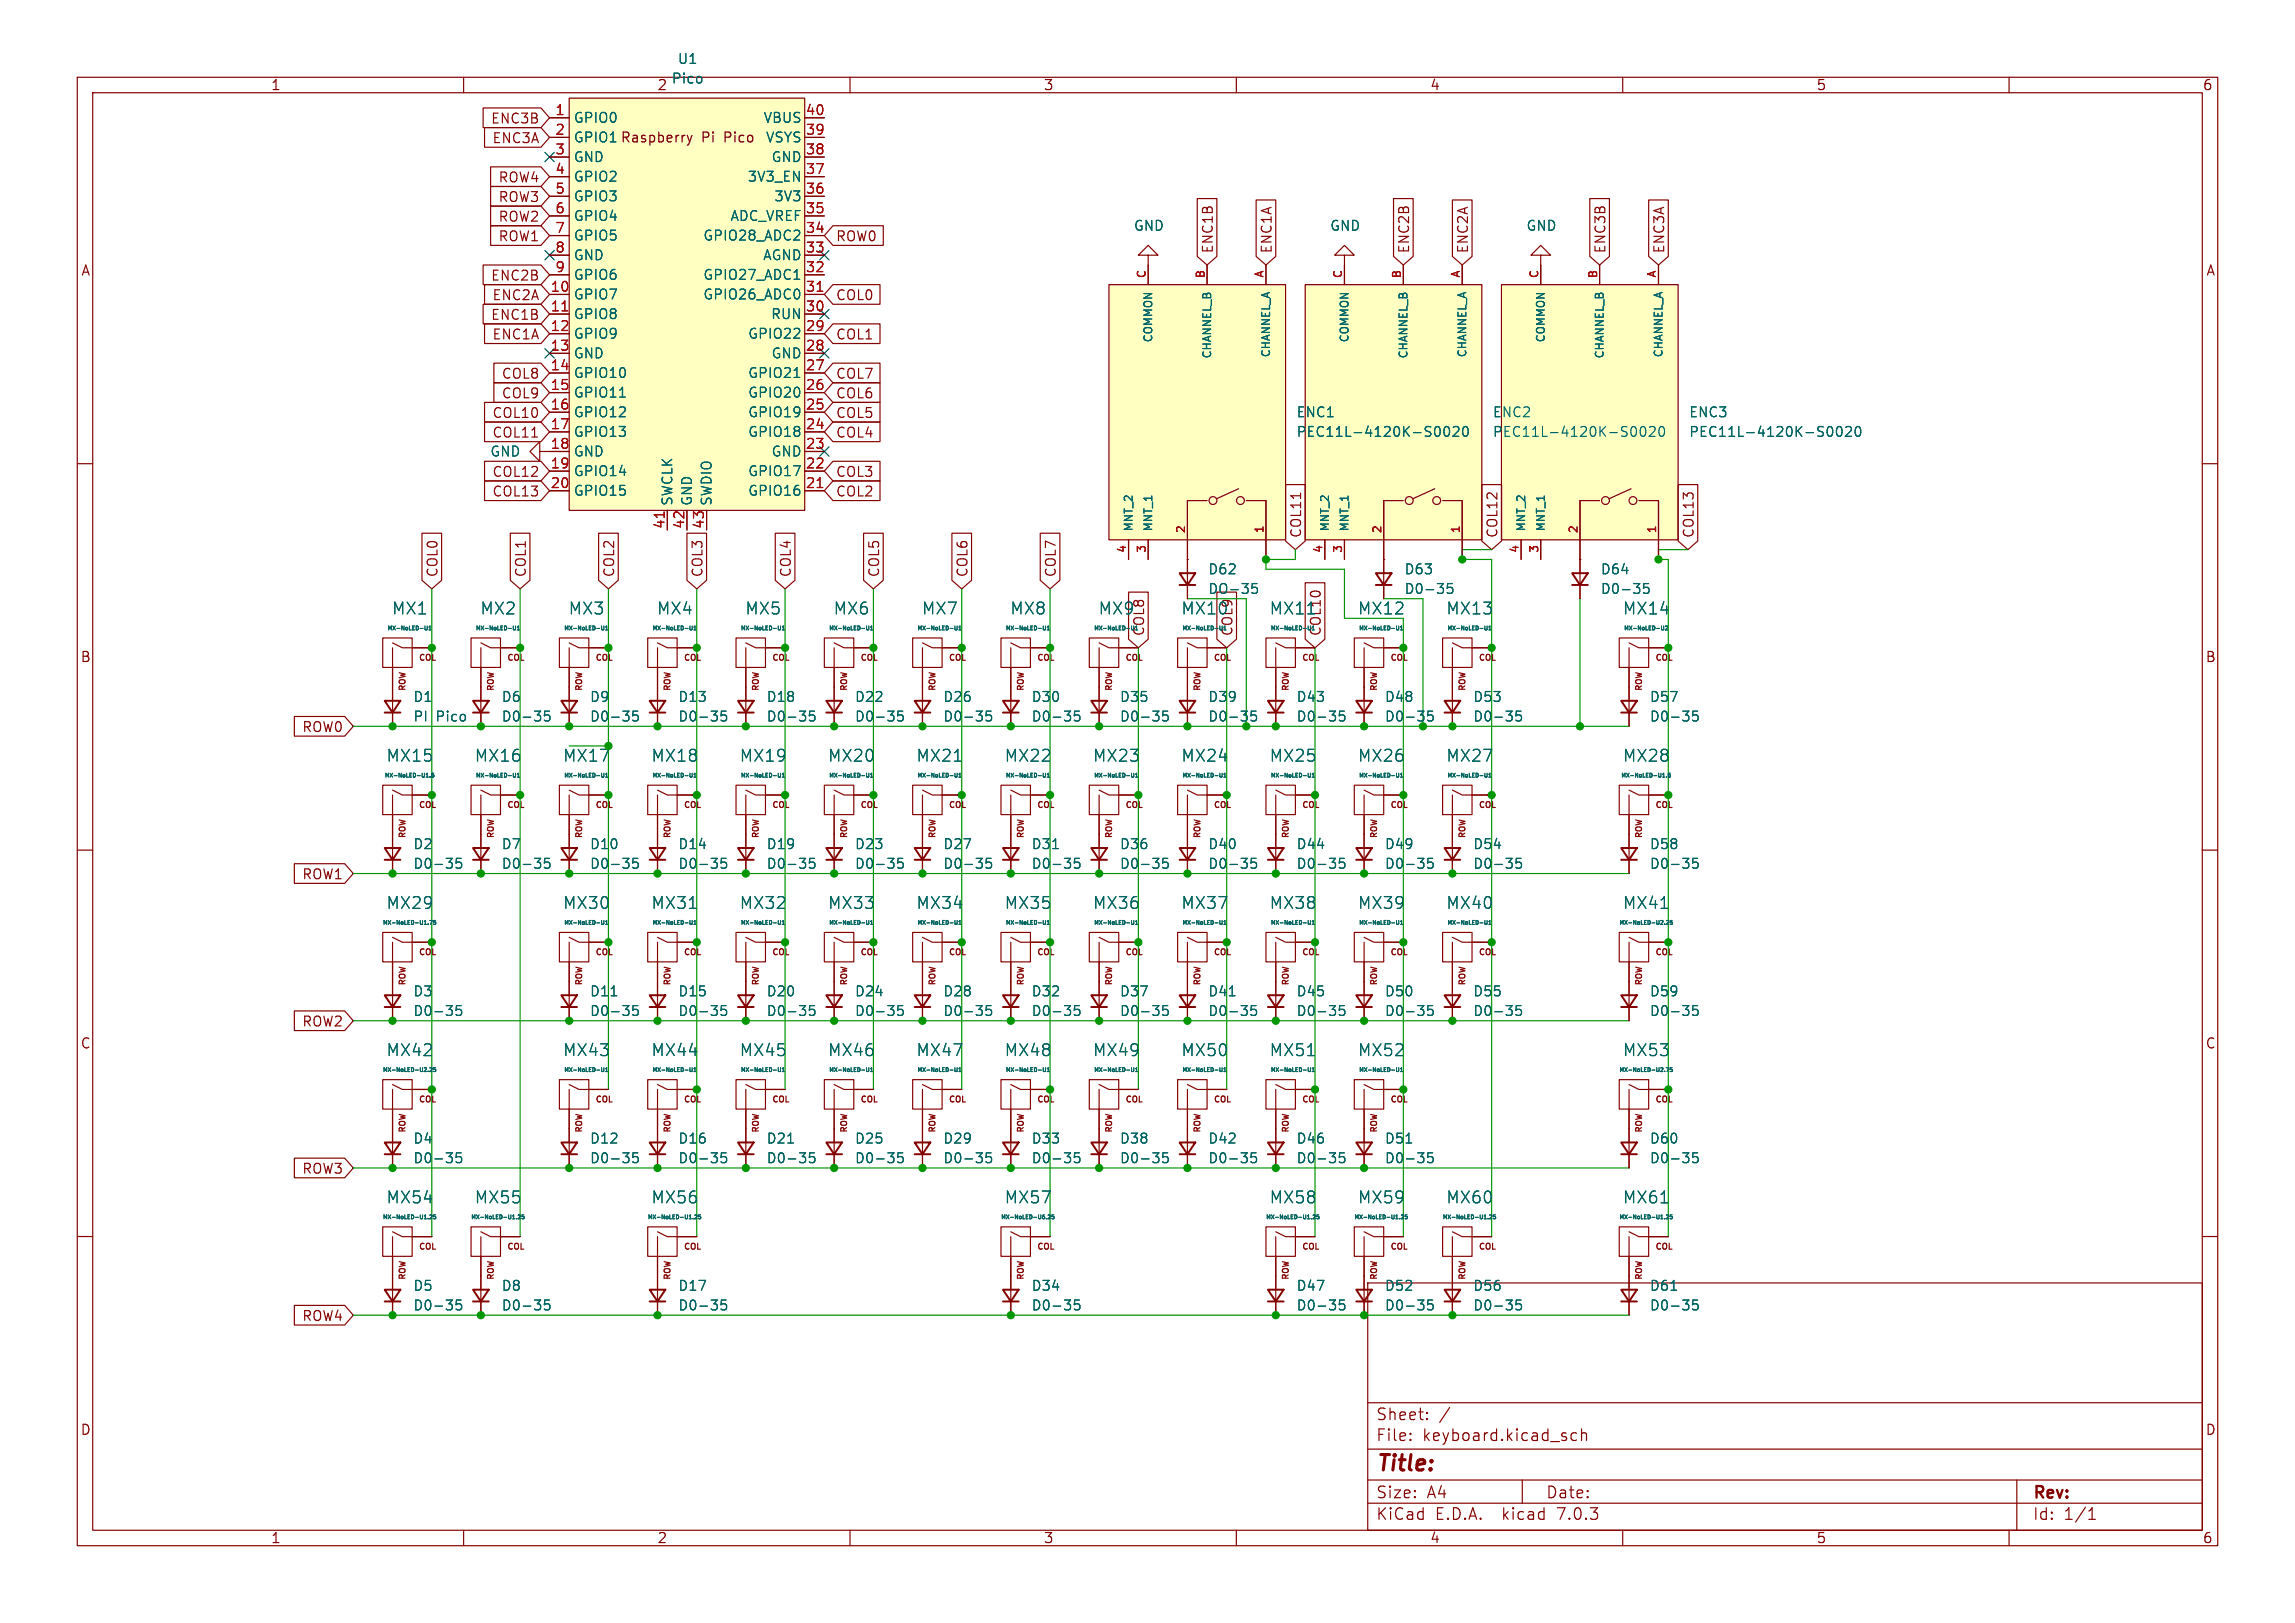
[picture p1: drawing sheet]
<svg xmlns="http://www.w3.org/2000/svg" width="297mm" height="210mm" viewBox="0 0 297 210" stroke-linecap="round" stroke-linejoin="round" font-family="sans-serif">
<defs><g id="words">
<text font-size="2.8" fill="#840000" x="178" y="190.8">Title:</text>
<g font-size="2.1" fill="#006464">
<text x="50.6" y="79.7">MX1</text>
<text x="62" y="79.7">MX2</text>
<text x="73.5" y="79.7">MX3</text>
<text x="84.9" y="79.7">MX4</text>
<text x="96.3" y="79.7">MX5</text>
<text x="107.7" y="79.7">MX6</text>
<text x="119.2" y="79.7">MX7</text>
<text x="130.6" y="79.7">MX8</text>
<text x="142" y="79.7">MX9</text>
<text x="152.7" y="79.7">MX10</text>
<text x="164.2" y="79.7">MX11</text>
<text x="175.6" y="79.7">MX12</text>
<text x="187" y="79.7">MX13</text>
<text x="209.9" y="79.7">MX14</text>
<text x="49.9" y="98.7">MX15</text>
<text x="61.3" y="98.7">MX16</text>
<text x="72.7" y="98.7">MX17</text>
<text x="84.2" y="98.7">MX18</text>
<text x="95.6" y="98.7">MX19</text>
<text x="107" y="98.7">MX20</text>
<text x="118.4" y="98.7">MX21</text>
<text x="129.9" y="98.7">MX22</text>
<text x="141.3" y="98.7">MX23</text>
<text x="152.7" y="98.7">MX24</text>
<text x="164.2" y="98.7">MX25</text>
<text x="175.6" y="98.7">MX26</text>
<text x="187" y="98.7">MX27</text>
<text x="209.9" y="98.7">MX28</text>
<text x="49.9" y="117.8">MX29</text>
<text x="72.7" y="117.8">MX30</text>
<text x="84.2" y="117.8">MX31</text>
<text x="95.6" y="117.8">MX32</text>
<text x="107" y="117.8">MX33</text>
<text x="118.4" y="117.8">MX34</text>
<text x="129.9" y="117.8">MX35</text>
<text x="141.3" y="117.8">MX36</text>
<text x="152.7" y="117.8">MX37</text>
<text x="164.2" y="117.8">MX38</text>
<text x="175.6" y="117.8">MX39</text>
<text x="187" y="117.8">MX40</text>
<text x="209.9" y="117.8">MX41</text>
<text x="49.9" y="136.8">MX42</text>
<text x="72.7" y="136.8">MX43</text>
<text x="84.2" y="136.8">MX44</text>
<text x="95.6" y="136.8">MX45</text>
<text x="107" y="136.8">MX46</text>
<text x="118.4" y="136.8">MX47</text>
<text x="129.9" y="136.8">MX48</text>
<text x="141.3" y="136.8">MX49</text>
<text x="152.7" y="136.8">MX50</text>
<text x="164.2" y="136.8">MX51</text>
<text x="175.6" y="136.8">MX52</text>
<text x="209.9" y="136.8">MX53</text>
<text x="49.9" y="155.9">MX54</text>
<text x="61.3" y="155.9">MX55</text>
<text x="84.2" y="155.9">MX56</text>
<text x="129.9" y="155.9">MX57</text>
<text x="164.2" y="155.9">MX58</text>
<text x="175.6" y="155.9">MX59</text>
<text x="187" y="155.9">MX60</text>
<text x="209.9" y="155.9">MX61</text>
</g>
<g font-size="2.1" fill="#840000">
<text x="178" y="183.9">Sheet:</text>
<text x="178" y="186.6">File:</text>
<text x="184" y="186.6">keyboard.kicad_sch</text>
<text x="178" y="196.8">KiCad</text>
<text x="178" y="194">Size:</text>
<text x="184.6" y="194">A4</text>
<text x="185.7" y="196.8">E.D.A.</text>
<text x="194.4" y="196.8">kicad</text>
<text x="200" y="194">Date:</text>
<text x="201.5" y="196.8">7.0.3</text>
<text x="263" y="194.2">Rev:</text>
<text x="263" y="196.8">Id:</text>
<text x="267" y="196.8">1/1</text>
</g>
<g font-size="1.8" fill="#840000">
<text x="35" y="11.8">1</text>
<text x="85" y="11.8">2</text>
<text x="135" y="11.8">3</text>
<text x="185" y="11.8">4</text>
<text x="235" y="11.8">5</text>
<text x="285" y="11.8">6</text>
<text x="63.3" y="16.2">ENC3B</text>
<text x="63.5" y="18.7">ENC3A</text>
<text x="64.3" y="23.8">ROW4</text>
<text x="74.2" y="18.6">GPIO1 Raspberry</text>
<text x="90.7" y="18.6">Pi</text>
<text x="93.7" y="18.6">Pico</text>
<text x="64.3" y="28.9">ROW2</text>
<text x="64.3" y="26.3">ROW3</text>
<text x="10.4" y="35.8">A</text>
<text x="64.3" y="31.4">ROW1</text>
<text x="108.1" y="31.4">ROW0</text>
<text x="157.1" y="32.9" transform="rotate(-90 157.1 32.9)">ENC1B</text>
<text x="164.7" y="32.9" transform="rotate(-90 164.7 32.9)">ENC1A</text>
<text x="182.5" y="32.9" transform="rotate(-90 182.5 32.9)">ENC2B</text>
<text x="190.1" y="32.9" transform="rotate(-90 190.1 32.9)">ENC2A</text>
<text x="207.9" y="32.9" transform="rotate(-90 207.9 32.9)">ENC3B</text>
<text x="215.5" y="32.9" transform="rotate(-90 215.5 32.9)">ENC3A</text>
<text x="285.4" y="35.8">A</text>
<text x="63.3" y="41.6">ENC1B</text>
<text x="63.3" y="36.5">ENC2B</text>
<text x="63.5" y="39">ENC2A</text>
<text x="108.1" y="39">COL0</text>
<text x="63.5" y="44.1">ENC1A</text>
<text x="108.1" y="44.1">COL1</text>
<text x="64.7" y="49.2">COL8</text>
<text x="64.7" y="51.7">COL9</text>
<text x="108.1" y="51.7">COL6</text>
<text x="108.1" y="49.2">COL7</text>
<text x="63.5" y="54.3">COL10</text>
<text x="63.5" y="56.8">COL11</text>
<text x="108.1" y="56.8">COL4</text>
<text x="108.1" y="54.3">COL5</text>
<text x="63.5" y="64.4">COL13</text>
<text x="63.5" y="61.9">COL12</text>
<text x="108.1" y="61.9">COL3</text>
<text x="108.1" y="64.4">COL2</text>
<text x="168.6" y="69.7" transform="rotate(-90 168.6 69.7)">COL11</text>
<text x="194" y="69.7" transform="rotate(-90 194 69.7)">COL12</text>
<text x="219.4" y="69.7" transform="rotate(-90 219.4 69.7)">COL13</text>
<text x="56.8" y="74.8" transform="rotate(-90 56.8 74.8)">COL0</text>
<text x="68.2" y="74.8" transform="rotate(-90 68.2 74.8)">COL1</text>
<text x="79.7" y="74.8" transform="rotate(-90 79.7 74.8)">COL2</text>
<text x="91.1" y="74.8" transform="rotate(-90 91.1 74.8)">COL3</text>
<text x="102.5" y="74.8" transform="rotate(-90 102.5 74.8)">COL4</text>
<text x="113.9" y="74.8" transform="rotate(-90 113.9 74.8)">COL5</text>
<text x="125.4" y="74.8" transform="rotate(-90 125.4 74.8)">COL6</text>
<text x="136.8" y="74.8" transform="rotate(-90 136.8 74.8)">COL7</text>
<text x="10.3" y="85.8">B</text>
<text x="285.3" y="85.8">B</text>
<text x="38.9" y="94.9">ROW0</text>
<text x="38.9" y="113.9">ROW1</text>
<text x="10.3" y="135.8">C</text>
<text x="38.9" y="133">ROW2</text>
<text x="285.3" y="135.8">C</text>
<text x="38.9" y="152">ROW3</text>
<text x="38.9" y="171.1">ROW4</text>
<text x="10.3" y="185.8">D</text>
<text x="285.3" y="185.8">D</text>
<text x="35" y="199.8">1</text>
<text x="85" y="199.8">2</text>
<text x="135" y="199.8">3</text>
<text x="185" y="199.8">4</text>
<text x="235" y="199.8">5</text>
<text x="285" y="199.8">6</text>
</g>
<g font-size="1.8" fill="#006464">
<text x="86.8" y="11">Pico</text>
<text x="87.6" y="8.4">U1</text>
<text x="74.2" y="16.1">GPIO0</text>
<text x="98.6" y="16.1">VBUS</text>
<text x="74.2" y="21.1">GND</text>
<text x="74.2" y="23.7">GPIO2</text>
<text x="74.2" y="18.6">GPIO1</text>
<text x="96.6" y="23.7">3V3_EN</text>
<text x="98.9" y="18.6">VSYS</text>
<text x="99.6" y="21.1">GND</text>
<text x="74.2" y="26.2">GPIO3</text>
<text x="74.2" y="28.8">GPIO4</text>
<text x="94.3" y="28.8">ADC_VREF</text>
<text x="100" y="26.2">3V3</text>
<text x="74.2" y="31.3">GPIO5</text>
<text x="74.2" y="33.8">GND</text>
<text x="90.8" y="31.3">GPIO28_ADC2</text>
<text x="98.5" y="33.8">AGND</text>
<text x="146.6" y="30">GND</text>
<text x="172" y="30">GND</text>
<text x="197.4" y="30">GND</text>
<text x="74.2" y="38.9">GPIO7</text>
<text x="74.2" y="41.5">GPIO8</text>
<text x="74.2" y="36.4">GPIO6</text>
<text x="90.8" y="38.9">GPIO26_ADC0</text>
<text x="90.8" y="36.4">GPIO27_ADC1</text>
<text x="99.6" y="41.5">RUN</text>
<text x="74.2" y="44">GPIO9</text>
<text x="74.2" y="46.5">GND</text>
<text x="96.6" y="44">GPIO22</text>
<text x="99.6" y="46.5">GND</text>
<text x="74.2" y="49.1">GPIO10</text>
<text x="74.2" y="51.6">GPIO11</text>
<text x="96.6" y="51.6">GPIO20</text>
<text x="96.6" y="49.1">GPIO21</text>
<text x="63.3" y="59.2">GND</text>
<text x="74.2" y="54.2">GPIO12</text>
<text x="74.2" y="56.7">GPIO13</text>
<text x="74.2" y="59.2">GND</text>
<text x="96.6" y="56.7">GPIO18</text>
<text x="96.6" y="54.2">GPIO19</text>
<text x="99.6" y="59.2">GND</text>
<text x="167.6" y="54.2">ENC1</text>
<text x="167.6" y="56.7">PEC11L-4120K-S0020</text>
<text x="193" y="54.2">ENC2</text>
<text x="193" y="56.7">PEC11L-4120K-S0020</text>
<text x="218.4" y="54.2">ENC3</text>
<text x="218.4" y="56.7">PEC11L-4120K-S0020</text>
<text x="74.2" y="61.8">GPIO14</text>
<text x="74.2" y="64.3">GPIO15</text>
<text x="87.2" y="65.5" transform="rotate(-90 87.2 65.5)">SWCLK</text>
<text x="89.7" y="65.5" transform="rotate(-90 89.7 65.5)">GND</text>
<text x="92.3" y="65.5" transform="rotate(-90 92.3 65.5)">SWDIO</text>
<text x="96.6" y="64.3">GPIO16</text>
<text x="96.6" y="61.8">GPIO17</text>
<text x="156.2" y="74.5">D62</text>
<text x="156.2" y="77">DO-35</text>
<text x="181.6" y="74.5">D63</text>
<text x="181.6" y="77">D0-35</text>
<text x="207" y="74.5">D64</text>
<text x="207" y="77">D0-35</text>
<text x="148.2" y="82.4" transform="rotate(-90 148.2 82.4)">COL8</text>
<text x="159.7" y="82.4" transform="rotate(-90 159.7 82.4)">COL9</text>
<text x="171.1" y="82.4" transform="rotate(-90 171.1 82.4)">COL10</text>
<text x="53.3" y="91">D1</text>
<text x="53.3" y="93.5">PI</text>
<text x="56.3" y="93.5">Pico</text>
<text x="64.8" y="91">D6</text>
<text x="64.8" y="93.5">D0-35</text>
<text x="76.2" y="91">D9</text>
<text x="76.2" y="93.5">D0-35</text>
<text x="87.6" y="91">D13</text>
<text x="87.6" y="93.5">D0-35</text>
<text x="99.1" y="91">D18</text>
<text x="99.1" y="93.5">D0-35</text>
<text x="110.5" y="91">D22</text>
<text x="110.5" y="93.5">D0-35</text>
<text x="121.9" y="91">D26</text>
<text x="121.9" y="93.5">D0-35</text>
<text x="133.4" y="91">D30</text>
<text x="133.4" y="93.5">D0-35</text>
<text x="144.8" y="91">D35</text>
<text x="144.8" y="93.5">D0-35</text>
<text x="156.2" y="91">D39</text>
<text x="156.2" y="93.5">D0-35</text>
<text x="167.6" y="91">D43</text>
<text x="167.6" y="93.5">D0-35</text>
<text x="179.1" y="91">D48</text>
<text x="179.1" y="93.5">D0-35</text>
<text x="190.5" y="91">D53</text>
<text x="190.5" y="93.5">D0-35</text>
<text x="213.4" y="91">D57</text>
<text x="213.4" y="93.5">D0-35</text>
<text x="53.3" y="110">D2</text>
<text x="53.3" y="112.6">D0-35</text>
<text x="64.8" y="110">D7</text>
<text x="64.8" y="112.6">D0-35</text>
<text x="76.2" y="110">D10</text>
<text x="76.2" y="112.6">D0-35</text>
<text x="87.6" y="110">D14</text>
<text x="87.6" y="112.6">D0-35</text>
<text x="99.1" y="110">D19</text>
<text x="99.1" y="112.6">D0-35</text>
<text x="110.5" y="110">D23</text>
<text x="110.5" y="112.6">D0-35</text>
<text x="121.9" y="110">D27</text>
<text x="121.9" y="112.6">D0-35</text>
<text x="133.4" y="110">D31</text>
<text x="133.4" y="112.6">D0-35</text>
<text x="144.8" y="110">D36</text>
<text x="144.8" y="112.6">D0-35</text>
<text x="156.2" y="110">D40</text>
<text x="156.2" y="112.6">D0-35</text>
<text x="167.6" y="110">D44</text>
<text x="167.6" y="112.6">D0-35</text>
<text x="179.1" y="110">D49</text>
<text x="179.1" y="112.6">D0-35</text>
<text x="190.5" y="110">D54</text>
<text x="190.5" y="112.6">D0-35</text>
<text x="213.4" y="110">D58</text>
<text x="213.4" y="112.6">D0-35</text>
<text x="53.3" y="129.1">D3</text>
<text x="53.3" y="131.6">D0-35</text>
<text x="76.2" y="129.1">D11</text>
<text x="76.2" y="131.6">D0-35</text>
<text x="87.6" y="129.1">D15</text>
<text x="87.6" y="131.6">D0-35</text>
<text x="99.1" y="129.1">D20</text>
<text x="99.1" y="131.6">D0-35</text>
<text x="110.5" y="129.1">D24</text>
<text x="110.5" y="131.6">D0-35</text>
<text x="121.9" y="129.1">D28</text>
<text x="121.9" y="131.6">D0-35</text>
<text x="133.4" y="129.1">D32</text>
<text x="133.4" y="131.6">D0-35</text>
<text x="144.8" y="129.1">D37</text>
<text x="144.8" y="131.6">D0-35</text>
<text x="156.2" y="129.1">D41</text>
<text x="156.2" y="131.6">D0-35</text>
<text x="167.6" y="129.1">D45</text>
<text x="167.6" y="131.6">D0-35</text>
<text x="179.1" y="129.1">D50</text>
<text x="179.1" y="131.6">D0-35</text>
<text x="190.5" y="129.1">D55</text>
<text x="190.5" y="131.6">D0-35</text>
<text x="213.4" y="129.1">D59</text>
<text x="213.4" y="131.6">D0-35</text>
<text x="53.3" y="148.1">D4</text>
<text x="76.2" y="148.1">D12</text>
<text x="87.6" y="148.1">D16</text>
<text x="99.1" y="148.1">D21</text>
<text x="110.5" y="148.1">D25</text>
<text x="121.9" y="148.1">D29</text>
<text x="133.4" y="148.1">D33</text>
<text x="144.8" y="148.1">D38</text>
<text x="156.2" y="148.1">D42</text>
<text x="167.6" y="148.1">D46</text>
<text x="179.1" y="148.1">D51</text>
<text x="213.4" y="148.1">D60</text>
<text x="53.3" y="150.7">D0-35</text>
<text x="76.2" y="150.7">D0-35</text>
<text x="87.6" y="150.7">D0-35</text>
<text x="99.1" y="150.7">D0-35</text>
<text x="110.5" y="150.7">D0-35</text>
<text x="121.9" y="150.7">D0-35</text>
<text x="133.4" y="150.7">D0-35</text>
<text x="144.8" y="150.7">D0-35</text>
<text x="156.2" y="150.7">D0-35</text>
<text x="167.6" y="150.7">D0-35</text>
<text x="179.1" y="150.7">D0-35</text>
<text x="213.4" y="150.7">D0-35</text>
<text x="53.3" y="167.2">D5</text>
<text x="64.8" y="167.2">D8</text>
<text x="87.6" y="167.2">D17</text>
<text x="133.4" y="167.2">D34</text>
<text x="167.6" y="167.2">D47</text>
<text x="179.1" y="167.2">D52</text>
<text x="190.5" y="167.2">D56</text>
<text x="213.4" y="167.2">D61</text>
<text x="53.3" y="169.7">D0-35</text>
<text x="64.8" y="169.7">D0-35</text>
<text x="87.6" y="169.7">D0-35</text>
<text x="133.4" y="169.7">D0-35</text>
<text x="167.6" y="169.7">D0-35</text>
<text x="179.1" y="169.7">D0-35</text>
<text x="190.5" y="169.7">D0-35</text>
<text x="213.4" y="169.7">D0-35</text>
</g>
<g font-size="1.8" fill="#a90000">
<text x="71.7" y="15">1</text>
<text x="71.7" y="17.5">2</text>
<text x="104.1" y="17.5">39</text>
<text x="104.1" y="15">40</text>
<text x="71.7" y="20.1">3</text>
<text x="71.7" y="22.6">4</text>
<text x="104.1" y="22.6">37</text>
<text x="104.1" y="20.1">38</text>
<text x="71.7" y="25.1">5</text>
<text x="71.7" y="27.7">6</text>
<text x="104.1" y="27.7">35</text>
<text x="104.1" y="25.1">36</text>
<text x="71.7" y="30.2">7</text>
<text x="71.7" y="32.8">8</text>
<text x="71.7" y="35.3">9</text>
<text x="104.1" y="35.3">32</text>
<text x="104.1" y="32.8">33</text>
<text x="104.1" y="30.2">34</text>
<text x="71.1" y="37.8">10</text>
<text x="71.1" y="40.4">11</text>
<text x="104.1" y="40.4">30</text>
<text x="104.1" y="37.8">31</text>
<text x="71.1" y="42.9">12</text>
<text x="71.1" y="45.5">13</text>
<text x="104.1" y="45.5">28</text>
<text x="104.1" y="42.9">29</text>
<text x="71.1" y="48">14</text>
<text x="71.1" y="50.5">15</text>
<text x="71.1" y="53.1">16</text>
<text x="104.1" y="53.1">25</text>
<text x="104.1" y="50.5">26</text>
<text x="104.1" y="48">27</text>
<text x="71.1" y="55.6">17</text>
<text x="71.1" y="58.2">18</text>
<text x="104.1" y="58.2">23</text>
<text x="104.1" y="55.6">24</text>
<text x="71.1" y="60.7">19</text>
<text x="71.1" y="63.2">20</text>
<text x="104.1" y="63.2">21</text>
<text x="104.1" y="60.7">22</text>
<text x="86.1" y="68.6" transform="rotate(-90 86.1 68.6)">41</text>
<text x="88.6" y="68.6" transform="rotate(-90 88.6 68.6)">42</text>
<text x="91.2" y="68.6" transform="rotate(-90 91.2 68.6)">43</text>
</g>
<g font-size="1.4" fill="#a90000">
<text x="148.3" y="36.2" transform="rotate(-90 148.3 36.2)">C</text>
<text x="156" y="36.2" transform="rotate(-90 156 36.2)">B</text>
<text x="163.6" y="36.1" transform="rotate(-90 163.6 36.1)">A</text>
<text x="173.7" y="36.2" transform="rotate(-90 173.7 36.2)">C</text>
<text x="181.4" y="36.2" transform="rotate(-90 181.4 36.2)">B</text>
<text x="189" y="36.1" transform="rotate(-90 189 36.1)">A</text>
<text x="199.1" y="36.2" transform="rotate(-90 199.1 36.2)">C</text>
<text x="206.8" y="36.2" transform="rotate(-90 206.8 36.2)">B</text>
<text x="214.4" y="36.1" transform="rotate(-90 214.4 36.1)">A</text>
<text x="145.8" y="71.7" transform="rotate(-90 145.8 71.7)">4</text>
<text x="148.3" y="71.7" transform="rotate(-90 148.3 71.7)">3</text>
<text x="153.4" y="69.2" transform="rotate(-90 153.4 69.2)">2</text>
<text x="163.6" y="69.2" transform="rotate(-90 163.6 69.2)">1</text>
<text x="171.2" y="71.7" transform="rotate(-90 171.2 71.7)">4</text>
<text x="173.7" y="71.7" transform="rotate(-90 173.7 71.7)">3</text>
<text x="178.8" y="69.2" transform="rotate(-90 178.8 69.2)">2</text>
<text x="189" y="69.2" transform="rotate(-90 189 69.2)">1</text>
<text x="196.6" y="71.7" transform="rotate(-90 196.6 71.7)">4</text>
<text x="199.1" y="71.7" transform="rotate(-90 199.1 71.7)">3</text>
<text x="204.2" y="69.2" transform="rotate(-90 204.2 69.2)">2</text>
<text x="214.4" y="69.2" transform="rotate(-90 214.4 69.2)">1</text>
</g>
<g font-size="1.4" fill="#006464">
<text x="149.3" y="44.6" transform="rotate(-90 149.3 44.6)">COMMON</text>
<text x="156.9" y="46.6" transform="rotate(-90 156.9 46.6)">CHANNEL_B</text>
<text x="164.5" y="46.5" transform="rotate(-90 164.5 46.5)">CHANNEL_A</text>
<text x="174.7" y="44.6" transform="rotate(-90 174.7 44.6)">COMMON</text>
<text x="182.3" y="46.6" transform="rotate(-90 182.3 46.6)">CHANNEL_B</text>
<text x="189.9" y="46.5" transform="rotate(-90 189.9 46.5)">CHANNEL_A</text>
<text x="200.1" y="44.6" transform="rotate(-90 200.1 44.6)">COMMON</text>
<text x="207.7" y="46.6" transform="rotate(-90 207.7 46.6)">CHANNEL_B</text>
<text x="215.3" y="46.5" transform="rotate(-90 215.3 46.5)">CHANNEL_A</text>
<text x="146.7" y="68.8" transform="rotate(-90 146.7 68.8)">MNT_2</text>
<text x="149.3" y="68.8" transform="rotate(-90 149.3 68.8)">MNT_1</text>
<text x="172.1" y="68.8" transform="rotate(-90 172.1 68.8)">MNT_2</text>
<text x="174.7" y="68.8" transform="rotate(-90 174.7 68.8)">MNT_1</text>
<text x="197.5" y="68.8" transform="rotate(-90 197.5 68.8)">MNT_2</text>
<text x="200.1" y="68.8" transform="rotate(-90 200.1 68.8)">MNT_1</text>
</g>
<g font-size="1.1" fill="#840000">
<text x="52.6" y="89.6" transform="rotate(-90 52.6 89.6)">ROW</text>
<text x="54" y="85.7">COL</text>
<text x="64.1" y="89.6" transform="rotate(-90 64.1 89.6)">ROW</text>
<text x="65.5" y="85.7">COL</text>
<text x="75.5" y="89.6" transform="rotate(-90 75.5 89.6)">ROW</text>
<text x="76.9" y="85.7">COL</text>
<text x="86.9" y="89.6" transform="rotate(-90 86.9 89.6)">ROW</text>
<text x="88.3" y="85.7">COL</text>
<text x="98.4" y="89.6" transform="rotate(-90 98.4 89.6)">ROW</text>
<text x="99.8" y="85.7">COL</text>
<text x="109.8" y="89.6" transform="rotate(-90 109.8 89.6)">ROW</text>
<text x="111.2" y="85.7">COL</text>
<text x="121.2" y="89.6" transform="rotate(-90 121.2 89.6)">ROW</text>
<text x="122.6" y="85.7">COL</text>
<text x="132.7" y="89.6" transform="rotate(-90 132.7 89.6)">ROW</text>
<text x="134.1" y="85.7">COL</text>
<text x="144.1" y="89.6" transform="rotate(-90 144.1 89.6)">ROW</text>
<text x="145.5" y="85.7">COL</text>
<text x="155.5" y="89.6" transform="rotate(-90 155.5 89.6)">ROW</text>
<text x="156.9" y="85.7">COL</text>
<text x="166.9" y="89.6" transform="rotate(-90 166.9 89.6)">ROW</text>
<text x="168.3" y="85.7">COL</text>
<text x="178.4" y="89.6" transform="rotate(-90 178.4 89.6)">ROW</text>
<text x="179.8" y="85.7">COL</text>
<text x="189.8" y="89.6" transform="rotate(-90 189.8 89.6)">ROW</text>
<text x="191.2" y="85.7">COL</text>
<text x="212.7" y="89.6" transform="rotate(-90 212.7 89.6)">ROW</text>
<text x="214.1" y="85.7">COL</text>
<text x="54" y="104.7">COL</text>
<text x="65.5" y="104.7">COL</text>
<text x="76.9" y="104.7">COL</text>
<text x="88.3" y="104.7">COL</text>
<text x="99.8" y="104.7">COL</text>
<text x="111.2" y="104.7">COL</text>
<text x="122.6" y="104.7">COL</text>
<text x="134.1" y="104.7">COL</text>
<text x="145.5" y="104.7">COL</text>
<text x="156.9" y="104.7">COL</text>
<text x="168.3" y="104.7">COL</text>
<text x="179.8" y="104.7">COL</text>
<text x="191.2" y="104.7">COL</text>
<text x="214.1" y="104.7">COL</text>
<text x="52.6" y="108.6" transform="rotate(-90 52.6 108.6)">ROW</text>
<text x="64.1" y="108.6" transform="rotate(-90 64.1 108.6)">ROW</text>
<text x="75.5" y="108.6" transform="rotate(-90 75.5 108.6)">ROW</text>
<text x="86.9" y="108.6" transform="rotate(-90 86.9 108.6)">ROW</text>
<text x="98.4" y="108.6" transform="rotate(-90 98.4 108.6)">ROW</text>
<text x="109.8" y="108.6" transform="rotate(-90 109.8 108.6)">ROW</text>
<text x="121.2" y="108.6" transform="rotate(-90 121.2 108.6)">ROW</text>
<text x="132.7" y="108.6" transform="rotate(-90 132.7 108.6)">ROW</text>
<text x="144.1" y="108.6" transform="rotate(-90 144.1 108.6)">ROW</text>
<text x="155.5" y="108.6" transform="rotate(-90 155.5 108.6)">ROW</text>
<text x="166.9" y="108.6" transform="rotate(-90 166.9 108.6)">ROW</text>
<text x="178.4" y="108.6" transform="rotate(-90 178.4 108.6)">ROW</text>
<text x="189.8" y="108.6" transform="rotate(-90 189.8 108.6)">ROW</text>
<text x="212.7" y="108.6" transform="rotate(-90 212.7 108.6)">ROW</text>
<text x="54" y="123.8">COL</text>
<text x="76.9" y="123.8">COL</text>
<text x="88.3" y="123.8">COL</text>
<text x="99.8" y="123.8">COL</text>
<text x="111.2" y="123.8">COL</text>
<text x="122.6" y="123.8">COL</text>
<text x="134.1" y="123.8">COL</text>
<text x="145.5" y="123.8">COL</text>
<text x="156.9" y="123.8">COL</text>
<text x="168.3" y="123.8">COL</text>
<text x="179.8" y="123.8">COL</text>
<text x="191.2" y="123.8">COL</text>
<text x="214.1" y="123.8">COL</text>
<text x="52.6" y="127.7" transform="rotate(-90 52.6 127.7)">ROW</text>
<text x="75.5" y="127.7" transform="rotate(-90 75.5 127.7)">ROW</text>
<text x="86.9" y="127.7" transform="rotate(-90 86.9 127.7)">ROW</text>
<text x="98.4" y="127.7" transform="rotate(-90 98.4 127.7)">ROW</text>
<text x="109.8" y="127.7" transform="rotate(-90 109.8 127.7)">ROW</text>
<text x="121.2" y="127.7" transform="rotate(-90 121.2 127.7)">ROW</text>
<text x="132.7" y="127.7" transform="rotate(-90 132.7 127.7)">ROW</text>
<text x="144.1" y="127.7" transform="rotate(-90 144.1 127.7)">ROW</text>
<text x="155.5" y="127.7" transform="rotate(-90 155.5 127.7)">ROW</text>
<text x="166.9" y="127.7" transform="rotate(-90 166.9 127.7)">ROW</text>
<text x="178.4" y="127.7" transform="rotate(-90 178.4 127.7)">ROW</text>
<text x="189.8" y="127.7" transform="rotate(-90 189.8 127.7)">ROW</text>
<text x="212.7" y="127.7" transform="rotate(-90 212.7 127.7)">ROW</text>
<text x="54" y="142.8">COL</text>
<text x="76.9" y="142.8">COL</text>
<text x="88.3" y="142.8">COL</text>
<text x="99.8" y="142.8">COL</text>
<text x="111.2" y="142.8">COL</text>
<text x="122.6" y="142.8">COL</text>
<text x="134.1" y="142.8">COL</text>
<text x="145.5" y="142.8">COL</text>
<text x="156.9" y="142.8">COL</text>
<text x="168.3" y="142.8">COL</text>
<text x="179.8" y="142.8">COL</text>
<text x="214.1" y="142.8">COL</text>
<text x="52.6" y="146.7" transform="rotate(-90 52.6 146.7)">ROW</text>
<text x="75.5" y="146.7" transform="rotate(-90 75.5 146.7)">ROW</text>
<text x="86.9" y="146.7" transform="rotate(-90 86.9 146.7)">ROW</text>
<text x="98.4" y="146.7" transform="rotate(-90 98.4 146.7)">ROW</text>
<text x="109.8" y="146.7" transform="rotate(-90 109.8 146.7)">ROW</text>
<text x="121.2" y="146.7" transform="rotate(-90 121.2 146.7)">ROW</text>
<text x="132.7" y="146.7" transform="rotate(-90 132.7 146.7)">ROW</text>
<text x="144.1" y="146.7" transform="rotate(-90 144.1 146.7)">ROW</text>
<text x="155.5" y="146.7" transform="rotate(-90 155.5 146.7)">ROW</text>
<text x="166.9" y="146.7" transform="rotate(-90 166.9 146.7)">ROW</text>
<text x="178.4" y="146.7" transform="rotate(-90 178.4 146.7)">ROW</text>
<text x="212.7" y="146.7" transform="rotate(-90 212.7 146.7)">ROW</text>
<text x="54" y="161.9">COL</text>
<text x="65.5" y="161.9">COL</text>
<text x="88.3" y="161.9">COL</text>
<text x="134.1" y="161.9">COL</text>
<text x="168.3" y="161.9">COL</text>
<text x="179.8" y="161.9">COL</text>
<text x="191.2" y="161.9">COL</text>
<text x="214.1" y="161.9">COL</text>
<text x="52.6" y="165.8" transform="rotate(-90 52.6 165.8)">ROW</text>
<text x="64.1" y="165.8" transform="rotate(-90 64.1 165.8)">ROW</text>
<text x="86.9" y="165.8" transform="rotate(-90 86.9 165.8)">ROW</text>
<text x="132.7" y="165.8" transform="rotate(-90 132.7 165.8)">ROW</text>
<text x="166.9" y="165.8" transform="rotate(-90 166.9 165.8)">ROW</text>
<text x="178.4" y="165.8" transform="rotate(-90 178.4 165.8)">ROW</text>
<text x="189.8" y="165.8" transform="rotate(-90 189.8 165.8)">ROW</text>
<text x="212.7" y="165.8" transform="rotate(-90 212.7 165.8)">ROW</text>
</g>
<g font-size=".7" fill="#006464">
<text x="50" y="81.7">MX-NoLED-U1</text>
<text x="61.4" y="81.7">MX-NoLED-U1</text>
<text x="72.9" y="81.7">MX-NoLED-U1</text>
<text x="84.3" y="81.7">MX-NoLED-U1</text>
<text x="95.7" y="81.7">MX-NoLED-U1</text>
<text x="107.1" y="81.7">MX-NoLED-U1</text>
<text x="118.6" y="81.7">MX-NoLED-U1</text>
<text x="130" y="81.7">MX-NoLED-U1</text>
<text x="141.4" y="81.7">MX-NoLED-U1</text>
<text x="152.9" y="81.7">MX-NoLED-U1</text>
<text x="164.3" y="81.7">MX-NoLED-U1</text>
<text x="175.7" y="81.7">MX-NoLED-U1</text>
<text x="187.2" y="81.7">MX-NoLED-U1</text>
<text x="210" y="81.7">MX-NoLED-U2</text>
<text x="49.6" y="100.7">MX-NoLED-U1.5</text>
<text x="61.4" y="100.7">MX-NoLED-U1</text>
<text x="72.9" y="100.7">MX-NoLED-U1</text>
<text x="84.3" y="100.7">MX-NoLED-U1</text>
<text x="95.7" y="100.7">MX-NoLED-U1</text>
<text x="107.1" y="100.7">MX-NoLED-U1</text>
<text x="118.6" y="100.7">MX-NoLED-U1</text>
<text x="130" y="100.7">MX-NoLED-U1</text>
<text x="141.4" y="100.7">MX-NoLED-U1</text>
<text x="152.9" y="100.7">MX-NoLED-U1</text>
<text x="164.3" y="100.7">MX-NoLED-U1</text>
<text x="175.7" y="100.7">MX-NoLED-U1</text>
<text x="187.2" y="100.7">MX-NoLED-U1</text>
<text x="209.6" y="100.7">MX-NoLED-U1.5</text>
<text x="49.4" y="119.8">MX-NoLED-U1.75</text>
<text x="72.9" y="119.8">MX-NoLED-U1</text>
<text x="84.3" y="119.8">MX-NoLED-U1</text>
<text x="95.7" y="119.8">MX-NoLED-U1</text>
<text x="107.1" y="119.8">MX-NoLED-U1</text>
<text x="118.6" y="119.8">MX-NoLED-U1</text>
<text x="130" y="119.8">MX-NoLED-U1</text>
<text x="141.4" y="119.8">MX-NoLED-U1</text>
<text x="152.9" y="119.8">MX-NoLED-U1</text>
<text x="164.3" y="119.8">MX-NoLED-U1</text>
<text x="175.7" y="119.8">MX-NoLED-U1</text>
<text x="187.2" y="119.8">MX-NoLED-U1</text>
<text x="209.4" y="119.8">MX-NoLED-U2.25</text>
<text x="49.4" y="138.8">MX-NoLED-U2.25</text>
<text x="72.9" y="138.8">MX-NoLED-U1</text>
<text x="84.3" y="138.8">MX-NoLED-U1</text>
<text x="95.7" y="138.8">MX-NoLED-U1</text>
<text x="107.1" y="138.8">MX-NoLED-U1</text>
<text x="118.6" y="138.8">MX-NoLED-U1</text>
<text x="130" y="138.8">MX-NoLED-U1</text>
<text x="141.4" y="138.8">MX-NoLED-U1</text>
<text x="152.9" y="138.8">MX-NoLED-U1</text>
<text x="164.3" y="138.8">MX-NoLED-U1</text>
<text x="175.7" y="138.8">MX-NoLED-U1</text>
<text x="209.4" y="138.8">MX-NoLED-U2.75</text>
<text x="49.4" y="157.9">MX-NoLED-U1.25</text>
<text x="60.8" y="157.9">MX-NoLED-U1.25</text>
<text x="83.7" y="157.9">MX-NoLED-U1.25</text>
<text x="129.4" y="157.9">MX-NoLED-U6.25</text>
<text x="163.7" y="157.9">MX-NoLED-U1.25</text>
<text x="175.1" y="157.9">MX-NoLED-U1.25</text>
<text x="186.5" y="157.9">MX-NoLED-U1.25</text>
<text x="209.4" y="157.9">MX-NoLED-U1.25</text>
</g>
</g></defs>
<g fill="none" stroke="#840000" stroke-width=".15">
<path d="M10 10h277v190h-277zM12 12h273v186h-273zM60 10v2M62.5 14h7.5l1.1 1.2-1.1 1.3h-7.5zM62.7 16.5h7.3l1.1 1.3-1.1 1.3h-7.3zM71.1 15.2h2.6M71.1 17.8h2.6M73.7 12.7h30.4v53.3h-30.4zM104.1 15.2h2.6M104.1 17.8h2.6M110 10v2M160 10v2"/>
<path d="M210 10v2M260 10v2M62.5 39.4h7.5l1.1 1.2-1.1 1.3h-7.5zM62.5 34.3h7.5l1.1 1.3-1.1 1.2h-7.5zM62.7 36.8h7.3l1.1 1.3-1.1 1.3h-7.3zM63.5 26.7h6.5l1.1 1.2-1.1 1.3h-6.5zM63.5 21.6h6.5l1.1 1.3-1.1 1.2h-6.5zM63.5 24.1h6.5l1.1 1.3-1.1 1.3h-6.5zM63.5 29.2h6.5l1.1 1.3-1.1 1.3h-6.5zM71.1 38.1h2.6M71.1 20.3h2.6M71.1 35.6h2.6"/>
<path d="M71.1 33h2.6M71.1 30.5h2.6M71.1 27.9h2.6M71.1 25.4h2.6M71.1 22.9h2.6M104.1 38.1h2.6M104.1 20.3h2.6M104.1 35.6h2.6M104.1 33h2.6M104.1 30.5h2.6M104.1 27.9h2.6M104.1 25.4h2.6"/>
<path d="M104.1 22.9h2.6M107.8 36.8h6.1v2.6h-6.1l-1.1-1.3zM107.8 29.2h6.5v2.6h-6.5l-1.1-1.3zM143.5 36.8h22.9v33.1h-22.9zM148.6 33h1.3l-1.3-1.2-1.3 1.2h1.3v3.8M154.9 25.7h2.6v7.5l-1.3 1.1-1.3-1.1zM156.2 34.3v2.5M162.6 25.9h2.5v7.3l-1.3 1.1-1.2-1.1zM163.8 34.3v2.5M168.9 36.8h22.9v33.1h-22.9zM174 33h1.3l-1.3-1.2-1.3 1.2h1.3v3.8M180.3 25.7h2.6v7.5l-1.3 1.1-1.3-1.1z"/>
<path d="M181.6 34.3v2.5M188 25.9h2.5v7.3l-1.3 1.1-1.2-1.1zM189.2 34.3v2.5M194.3 36.8h22.9v33.1h-22.9zM199.4 33h1.3l-1.3-1.2-1.3 1.2h1.3v3.8M205.7 25.7h2.6v7.5l-1.3 1.1-1.3-1.1zM207 34.3v2.5M213.4 25.9h2.5v7.3l-1.3 1.1-1.2-1.1zM214.6 34.3v2.5M10 60h2M62.7 59.7h7.3l1.1 1.3-1.1 1.2h-7.3zM62.7 52.1h7.3l1.1 1.2-1.1 1.3h-7.3z"/>
<path d="M62.7 54.6h7.3l1.1 1.3-1.1 1.3h-7.3zM62.7 41.9h7.3l1.1 1.3-1.1 1.3h-7.3zM63.9 47h6.1l1.1 1.3-1.1 1.2h-6.1zM63.9 49.5h6.1l1.1 1.3-1.1 1.3h-6.1zM68.8 56.6h.7M69.8 58.4v-1.2l-1.2 1.2 1.2 1.3v-1.3h3.9M71.1 40.6h2.6M71.1 43.2h2.6M71.1 45.7h2.6M71.1 48.3h2.6M71.1 50.8h2.6M71.1 53.3h2.6"/>
<path d="M71.1 55.9h2.6M104.1 40.6h2.6M104.1 43.2h2.6M104.1 45.7h2.6M104.1 48.3h2.6M104.1 50.8h2.6M104.1 53.3h2.6M104.1 55.9h2.6M104.1 58.4h2.6M107.8 59.7h6.1v2.5h-6.1l-1.1-1.2zM107.8 41.9h6.1v2.6h-6.1l-1.1-1.3zM107.8 54.6h6.1v2.6h-6.1l-1.1-1.3z"/>
<path d="M107.8 52.1h6.1v2.5h-6.1l-1.1-1.3zM107.8 49.5h6.1v2.6h-6.1l-1.1-1.3zM107.8 47h6.1v2.5h-6.1l-1.1-1.2zM285 60h2M54.6 69h2.6v6.1l-1.3 1.1-1.3-1.1zM62.7 62.2h7.3l1.1 1.3-1.1 1.3h-7.3zM66 69h2.6v6.1l-1.3 1.1-1.3-1.1zM71.1 61h2.6M71.1 63.5h2.6M77.5 69h2.5v6.1l-1.3 1.1-1.2-1.1zM86.4 66v2.6M88.9 69h2.5v6.1l-1.2 1.1-1.3-1.1z"/>
<path d="M88.9 66v2.6M91.4 66v2.6M100.3 69h2.6v6.1l-1.3 1.1-1.3-1.1zM104.1 61h2.6M104.1 63.5h2.6M107.8 62.2h6.1v2.6h-6.1l-1.1-1.3zM111.8 69h2.5v6.1l-1.3 1.1-1.2-1.1zM123.2 69h2.5v6.1l-1.2 1.1-1.3-1.1zM134.6 69h2.6v6.1l-1.3 1.1-1.3-1.1zM146 76.6h2.6v6.1l-1.3 1.1-1.3-1.1zM146 69.9v2.5M148.6 69.9v2.5"/>
<path d="M153.7 72.4h.1M156.2 64.8h-2.5v12.7M157.5 76.6h2.5v6.1l-1.3 1.1-1.2-1.1zM160.3 63.2l-2.8 1.3M161.3 64.8h2.5v7.6M163.8 72.4h.1M166.4 62.7h2.5v7.3l-1.3 1.1-1.2-1.1zM168.3 63.8v.7M168.9 75.4h2.6v7.3l-1.3 1.1-1.3-1.1zM171.4 69.9v2.5M174 69.9v2.5M179.1 72.4h.1"/>
<path d="M181.6 64.8h-2.5v12.7M185.7 63.2l-2.8 1.3M186.7 64.8h2.5v7.6M189.2 72.4h.1M191.8 62.7h2.5v7.3l-1.3 1.1-1.2-1.1zM196.8 69.9v2.5M199.4 69.9v2.5M204.5 72.4h.1M207 64.8h-2.5v12.7M211.1 63.2l-2.8 1.3M212.1 64.8h2.5v7.6M214.6 72.4h.1"/>
<path d="M217.2 62.7h2.5v7.3l-1.3 1.1-1.2-1.1zM38.1 92.7h6.5l1.1 1.3-1.1 1.3h-6.5zM49.5 82.6h3.8v3.8h-3.8zM50.8 83.2l1.3 .6h3.8M50.8 83.8v10.2M61 82.6h3.8v3.8h-3.8zM62.2 83.2l1.3 .6h3.8M62.2 83.8v10.2M72.4 82.6h3.8v3.8h-3.8zM73.7 83.2l1.2 .6h3.8M73.7 83.8v10.2M83.8 82.6h3.8v3.8h-3.8z"/>
<path d="M85.1 83.2l1.3 .6h3.8M85.1 83.8v10.2M95.2 82.6h3.9v3.8h-3.9zM96.5 83.2l1.3 .6h3.8M96.5 83.8v10.2M106.7 82.6h3.8v3.8h-3.8zM107.9 83.2l1.3 .6h3.8M107.9 83.8v10.2M118.1 82.6h3.8v3.8h-3.8zM119.4 83.2l1.2 .6h3.9M119.4 83.8v10.2M129.5 82.6h3.8v3.8h-3.8z"/>
<path d="M130.8 83.2l1.3 .6h3.8M130.8 83.8v10.2M141 82.6h3.8v3.8h-3.8zM142.2 83.2l1.3 .6h3.8M142.2 83.8v10.2M152.4 82.6h3.8v3.8h-3.8zM153.7 83.2l1.2 .6h3.8M153.7 83.8v10.2M163.8 82.6h3.8v3.8h-3.8zM165.1 83.2l1.3 .6h3.8M165.1 83.8v10.2M175.3 82.6h3.8v3.8h-3.8z"/>
<path d="M176.5 83.2l1.3 .6h3.8M176.5 83.8v10.2M186.7 82.6h3.8v3.8h-3.8zM188 83.2l1.2 .6h3.8M188 83.8v10.2M209.5 82.6h3.9v3.8h-3.9zM210.8 83.2l1.3 .6h3.8M210.8 83.8v10.2M10 110h2M38.1 111.8h6.5l1.1 1.2-1.1 1.3h-6.5zM49.5 101.6h3.8v3.8h-3.8zM50.8 102.2l1.3 .7h3.8"/>
<path d="M50.8 102.9v10.1M61 101.6h3.8v3.8h-3.8zM62.2 102.2l1.3 .7h3.8M62.2 102.9v10.1M72.4 101.6h3.8v3.8h-3.8zM73.7 102.2l1.2 .7h3.8M73.7 102.9v10.1M83.8 101.6h3.8v3.8h-3.8zM85.1 102.2l1.3 .7h3.8M85.1 102.9v10.1M95.2 101.6h3.9v3.8h-3.9zM96.5 102.2l1.3 .7h3.8"/>
<path d="M96.5 102.9v10.1M106.7 101.6h3.8v3.8h-3.8zM107.9 102.2l1.3 .7h3.8M107.9 102.9v10.1M118.1 101.6h3.8v3.8h-3.8zM119.4 102.2l1.2 .7h3.9M119.4 102.9v10.1M129.5 101.6h3.8v3.8h-3.8zM130.8 102.2l1.3 .7h3.8M130.8 102.9v10.1M141 101.6h3.8v3.8h-3.8zM142.2 102.2l1.3 .7h3.8"/>
<path d="M142.2 102.9v10.1M152.4 101.6h3.8v3.8h-3.8zM153.7 102.2l1.2 .7h3.8M153.7 102.9v10.1M163.8 101.6h3.8v3.8h-3.8zM165.1 102.2l1.3 .7h3.8M165.1 102.9v10.1M175.3 101.6h3.8v3.8h-3.8zM176.5 102.2l1.3 .7h3.8M176.5 102.9v10.1M186.7 101.6h3.8v3.8h-3.8zM188 102.2l1.2 .7h3.8"/>
<path d="M188 102.9v10.1M209.5 101.6h3.9v3.8h-3.9zM210.8 102.2l1.3 .7h3.8M210.8 102.9v10.1M285 110h2M38.1 130.8h6.5l1.1 1.3-1.1 1.3h-6.5zM49.5 120.7h3.8v3.8h-3.8zM49.5 139.7h3.8v3.8h-3.8zM50.8 121.3l1.3 .6h3.8M50.8 121.9v10.2M72.4 120.7h3.8v3.8h-3.8zM72.4 139.7h3.8v3.8h-3.8z"/>
<path d="M73.7 121.3l1.2 .6h3.8M73.7 121.9v10.2M83.8 120.7h3.8v3.8h-3.8zM83.8 139.7h3.8v3.8h-3.8zM85.1 121.3l1.3 .6h3.8M85.1 121.9v10.2M95.2 139.7h3.9v3.8h-3.9zM95.2 120.7h3.9v3.8h-3.9zM96.5 121.3l1.3 .6h3.8M96.5 121.9v10.2M106.7 120.7h3.8v3.8h-3.8zM106.7 139.7h3.8v3.8h-3.8z"/>
<path d="M107.9 121.3l1.3 .6h3.8M107.9 121.9v10.2M118.1 120.7h3.8v3.8h-3.8zM118.1 139.7h3.8v3.8h-3.8zM119.4 121.3l1.2 .6h3.9M119.4 121.9v10.2M129.5 120.7h3.8v3.8h-3.8zM129.5 139.7h3.8v3.8h-3.8zM130.8 121.3l1.3 .6h3.8M130.8 121.9v10.2M141 120.7h3.8v3.8h-3.8zM141 139.7h3.8v3.8h-3.8z"/>
<path d="M142.2 121.3l1.3 .6h3.8M142.2 121.9v10.2M152.4 120.7h3.8v3.8h-3.8zM152.4 139.7h3.8v3.8h-3.8zM153.7 121.3l1.2 .6h3.8M153.7 121.9v10.2M163.8 120.7h3.8v3.8h-3.8zM163.8 139.7h3.8v3.8h-3.8zM165.1 121.3l1.3 .6h3.8M165.1 121.9v10.2M175.3 139.7h3.8v3.8h-3.8zM175.3 120.7h3.8v3.8h-3.8z"/>
<path d="M176.5 121.3l1.3 .6h3.8M176.5 121.9v10.2M186.7 120.7h3.8v3.8h-3.8zM188 121.3l1.2 .6h3.8M188 121.9v10.2M209.5 139.7h3.9v3.8h-3.9zM209.5 120.7h3.9v3.8h-3.9zM210.8 121.3l1.3 .6h3.8M210.8 121.9v10.2M10 160h2M38.1 149.9h6.5l1.1 1.2-1.1 1.3h-6.5zM49.5 158.8h3.8v3.8h-3.8z"/>
<path d="M50.8 159.4l1.3 .6h3.8M50.8 140.3l1.3 .7h3.8M50.8 141v10.1M61 158.8h3.8v3.8h-3.8zM62.2 159.4l1.3 .6h3.8M73.7 140.3l1.2 .7h3.8M73.7 141v10.1M83.8 158.8h3.8v3.8h-3.8zM85.1 159.4l1.3 .6h3.8M85.1 140.3l1.3 .7h3.8M85.1 141v10.1M96.5 140.3l1.3 .7h3.8"/>
<path d="M96.5 141v10.1M107.9 140.3l1.3 .7h3.8M107.9 141v10.1M119.4 140.3l1.2 .7h3.9M119.4 141v10.1M129.5 158.8h3.8v3.8h-3.8zM130.8 140.3l1.3 .7h3.8M130.8 159.4l1.3 .6h3.8M130.8 141v10.1M142.2 140.3l1.3 .7h3.8M142.2 141v10.1M153.7 140.3l1.2 .7h3.8"/>
<path d="M153.7 141v10.1M163.8 158.8h3.8v3.8h-3.8zM165.1 159.4l1.3 .6h3.8M165.1 140.3l1.3 .7h3.8M165.1 141v10.1M175.3 158.8h3.8v3.8h-3.8zM176.5 140.3l1.3 .7h3.8M176.5 159.4l1.3 .6h3.8M176.5 141v10.1M186.7 158.8h3.8v3.8h-3.8zM188 159.4l1.2 .6h3.8M209.5 158.8h3.9v3.8h-3.9z"/>
<path d="M210.8 140.3l1.3 .7h3.8M210.8 159.4l1.3 .6h3.8M210.8 141v10.1M285 160h2M38.1 168.9h6.5l1.1 1.3-1.1 1.3h-6.5zM50.8 160v10.2M62.2 160v10.2M85.1 160v10.2M130.8 160v10.2M165.1 160v10.2M176.5 160v10.2M177 166h108v32h-108z"/>
<path d="M188 160v10.2M210.8 160v10.2M60 198v2M110 198v2M160 198v2M177 194.5h108M177 191.5h108M177 187.5h108M177 181.5h108M182.5 186.3h.1l-.1 .1M182.5 186.3v.1M182.5 185.5v.1"/>
<path d="M182.5 185.5h.1l-.1 .1M184.7 183.6v.1M184.7 183.6h-.1l.1 .1M184.7 182.8v.1M184.7 182.8h-.1l.1 .1M187.6 182.1l-1.3 2M197 191.5v3M204 185.5l-.4-.1-.3 .3v.4l.2 .2 .1 .1 .4-.1M204.7 185.5a.37 .37 0 0 1 .6 .1v.8M204.7 184.9v1.5M210 198v2M260 198v2"/>
<path d="M261 191.5v6.5M270.3 196.6h.9M270.3 195.5l.4-.4v1.5"/>
<circle cx="157" cy="64.8" r=".51"/>
<circle cx="160.5" cy="64.8" r=".51"/>
<circle cx="182.4" cy="64.8" r=".51"/>
<circle cx="185.9" cy="64.8" r=".51"/>
<circle cx="207.8" cy="64.8" r=".51"/>
<circle cx="211.3" cy="64.8" r=".51"/>
</g>
<g fill="none" stroke="#006464" stroke-width=".13">
<path d="M55 81v.4l.1 .1 .2-.1v-.4M55.5 81.1l.1-.1v.5M55.5 81.5h.3M66.4 81v.4l.1 .1 .2-.1v-.4M66.9 81.1l.2-.1v.5M66.9 81.5h.3M77.9 81v.4l.1 .1 .1-.1v-.4M78.4 81.1l.1-.1v.5M78.4 81.5h.3M89.3 81v.4l.1 .1 .2-.1v-.4M89.8 81.1l.1-.1v.5M89.8 81.5h.3"/>
<path d="M100.7 81v.4l.1 .1 .2-.1v-.4M101.2 81.1l.2-.1v.5M101.2 81.5h.3M112.1 81v.4l.1 .1 .2-.1v-.4M112.7 81.1l.1-.1v.5M112.7 81.5h.2M123.6 81v.4l.1 .1 .2-.1v-.4M124.1 81.1l.1-.1v.5M124.1 81.5h.3M135 81v.4l.1 .1 .2-.1v-.4M135.5 81.1l.2-.1v.5M135.5 81.5h.3"/>
<path d="M180.7 81v.4l.1 .1 .2-.1v-.4M181.2 81.1l.2-.1v.5M181.2 81.5h.3M192.2 81v.4l.1 .1 .1-.1v-.4M192.7 81.1l.1-.1v.5M192.7 81.5h.3M215 81v.4l.1 .1 .2-.1v-.4M215.5 81h.2l.1 .1-.3 .4h.3M55.1 100.6h.3M55.1 100.2l.2-.1v.5M55.4 119.6h.1M55.6 119.1h.3l-.2 .5"/>
<path d="M55.6 100.5v.1M56.1 100.1h-.2v.2h.2v.2h-.2M56.4 119.1h-.3v.2h.3v.3h-.3M66.4 100.1v.4l.1 .1 .2-.1M66.7 100.5h.1M66.7 100.1v.4M66.9 100.6h.3M66.9 100.2l.2-.1v.5M77.9 119.1v.4l.1 .1 .1-.1v-.4M77.9 100.1v.4l.1 .1 .1-.1v-.4M78.4 119.6h.3M78.4 100.6h.3"/>
<path d="M78.4 100.2l.1-.1v.5M78.4 119.2l.1-.1v.5M89.3 119.1v.4l.1 .1 .2-.1v-.4M89.3 100.1v.4l.1 .1 .2-.1v-.4M89.8 119.6h.3M89.8 100.6h.3M89.8 100.2l.1-.1v.5M89.8 119.2l.1-.1v.5M100.7 119.1v.4l.1 .1 .2-.1v-.4M100.7 100.1v.4l.1 .1 .2-.1v-.4M101.2 119.6h.3M101.2 100.6h.3"/>
<path d="M101.2 100.2l.2-.1v.5M101.2 119.2l.2-.1v.5M112.1 119.1v.4l.1 .1 .2-.1v-.4M112.1 100.1v.4l.1 .1 .2-.1v-.4M112.7 119.6h.2M112.7 100.6h.2M112.7 100.2l.1-.1v.5M112.7 119.2l.1-.1v.5M123.6 119.1v.4l.1 .1 .2-.1v-.4M123.6 100.1v.4l.1 .1 .2-.1v-.4M124.1 119.6h.3M124.1 100.6h.3"/>
<path d="M124.1 100.2l.1-.1v.5M124.1 119.2l.1-.1v.5M135 119.1v.4l.1 .1 .2-.1v-.4M135 100.1v.4M135 100.5h.1M135.3 100.1v.4l-.1 .1-.1-.1M135.5 119.6h.3M135.5 100.6h.3M135.5 100.2l.2-.1v.5M135.5 119.2l.2-.1v.5M146.4 119.1v.4l.1 .1 .2-.1v-.4M146.4 100.1v.4l.1 .1 .2-.1"/>
<path d="M146.7 100.5h.1M146.7 100.1v.4M146.9 119.6h.3M146.9 100.6h.3M146.9 100.2l.2-.1v.5M146.9 119.2l.2-.1v.5M157.9 119.1v.4l.1 .1 .2-.1v-.4M157.9 100.1v.4l.1 .1 .2-.1v-.4M158.4 119.6h.3M158.4 100.6h.3M158.4 100.2l.1-.1v.5M158.4 119.2l.1-.1v.5"/>
<path d="M169.3 119.1v.4l.1 .1 .2-.1v-.4M169.3 100.1v.4l.1 .1 .2-.1v-.4M169.8 119.6h.3M169.8 100.6h.3M169.8 100.2l.1-.1v.5M169.8 119.2l.1-.1v.5M180.7 119.1v.4l.1 .1 .2-.1v-.4M180.7 100.1v.4l.1 .1 .2-.1M181 100.5h.1M181 100.1v.4M181.2 119.6h.3M181.2 100.6h.3"/>
<path d="M181.2 100.2l.2-.1v.5M181.2 119.2l.2-.1v.5M192.2 100.1v.4l.1 .1 .1-.1v-.4M192.2 119.1v.4l.1 .1 .1-.1v-.4M192.7 119.6h.3M192.7 100.2l.1-.1v.5M192.7 119.2l.1-.1v.5M192.7 100.6h.3M215.2 100.6h.3M215.2 100.2l.1-.1v.5M215.4 119.6h.1M215.6 119.1h.2l.1 .1-.3 .4h.3"/>
<path d="M215.7 100.5v.1M216.2 100.1h-.3v.2h.2l.1 .2h-.3M216.4 119.1h-.2l-.1 .2h.3v.3h-.3M55.4 138.6v.1M55.6 138.2h.2l.1 .1-.3 .4h.3M56.4 138.2h-.3v.2h.3v.2h-.3M77.9 138.2v.4l.1 .1 .1-.1v-.4M78.4 138.7h.3M78.4 138.3l.1-.1v.5M89.3 138.2v.4l.1 .1 .2-.1v-.4M89.8 138.7h.3M89.8 138.3l.1-.1v.5"/>
<path d="M100.7 138.2v.4l.1 .1 .2-.1v-.4M101.2 138.7h.3M101.2 138.3l.2-.1v.5M112.1 138.2v.4l.1 .1 .2-.1v-.4M112.7 138.7h.2M112.7 138.3l.1-.1v.5M123.6 138.2v.4l.1 .1 .2-.1v-.4M124.1 138.7h.3M124.1 138.3l.1-.1v.5M135 138.2v.4l.1 .1 .2-.1v-.4M135.5 138.7h.3M135.5 138.3l.2-.1v.5"/>
<path d="M146.4 138.2v.4l.1 .1 .2-.1v-.4M146.9 138.7h.3M146.9 138.3l.2-.1v.5M157.9 138.2v.4l.1 .1 .2-.1v-.4M158.4 138.7h.3M158.4 138.3l.1-.1v.5M169.3 138.2v.4l.1 .1 .2-.1v-.4M169.8 138.7h.3M169.8 138.3l.1-.1v.5M180.7 138.2v.4l.1 .1 .2-.1v-.4M181.2 138.7h.3M181.2 138.3l.2-.1v.5"/>
<path d="M215.4 138.6v.1M215.6 138.2h.4l-.3 .5M216.4 138.2h-.2l-.1 .2h.3v.2h-.3M55.4 157.7h.1M55.6 157.2h.2l.1 .1-.3 .4h.3M56.4 157.4h.1M56.4 157.4v.3h-.3M56.4 157.2h-.3v.2h.3M66.8 157.7h.1M67.1 157.2h.1l.1 .1-.3 .4h.3M67.1 157.2h.1M67.6 157.4h.2v.2l-.1 .1h-.2"/>
<path d="M67.6 157.4h-.1M67.8 157.2h-.2l-.1 .2M89.7 157.7h.1M90.2 157.2h-.3M90.2 157.2h.1M90.2 157.2v.2l-.3 .3h.3M90.6 157.4h.1M90.7 157.2h-.3v.2h.2M90.7 157.4l-.1 .3h-.2M135.4 157.7h.1M135.6 157.2h.2l.1 .1-.3 .4h.3M136.4 157.2h-.3v.2h.3v.3h-.3"/>
<path d="M169.7 157.7h.1M170.2 157.2h-.3M170.2 157.2h.1M170.2 157.2v.2l-.3 .3h.3M170.7 157.4h.1M170.7 157.2h-.3v.2h.3M170.7 157.4v.3h-.3M181.1 157.7h.1M181.4 157.2h.1l.1 .1-.3 .4h.3M182.1 157.2h-.2l-.1 .2h.3v.3h-.3M192.6 157.7h.1M192.8 157.2h.2l.1 .1-.3 .4h.3"/>
<path d="M193.3 157.4h.2l.1 .2-.1 .1h-.2M193.3 157.4h.1M193.5 157.2h-.2v.2M215.4 157.7h.1M215.6 157.2h.2l.1 .1-.3 .4h.3M216.4 157.2h-.2l-.1 .2h.3v.3h-.3"/>
</g>
<g fill="none" stroke="#840000" stroke-width=".25">
<path d="M152.7 74.2h2l-1 1.5zM152.7 75.7h2M178.1 74.2h2l-1 1.5zM178.1 75.7h2M203.5 74.2h2l-1 1.5zM203.5 75.7h2M49.8 90.7h2l-1 1.5zM49.8 92.2h2M61.2 90.7h2l-1 1.5zM61.2 92.2h2M72.6 90.7h2.1l-1 1.5zM72.6 92.2h2.1"/>
<path d="M84.1 90.7h2l-1 1.5zM84.1 92.2h2M95.5 90.7h2l-1 1.5zM95.5 92.2h2M106.9 90.7h2.1l-1.1 1.5zM106.9 92.2h2.1M118.4 90.7h2l-1 1.5zM118.4 92.2h2M129.8 90.7h2l-1 1.5zM129.8 92.2h2M141.2 90.7h2.1l-1.1 1.5zM141.2 92.2h2.1"/>
<path d="M152.7 90.7h2l-1 1.5zM152.7 92.2h2M164.1 90.7h2l-1 1.5zM164.1 92.2h2M175.5 90.7h2l-1 1.5zM175.5 92.2h2M186.9 90.7h2.1l-1 1.5zM186.9 92.2h2.1M209.8 90.7h2l-1 1.5zM209.8 92.2h2M49.8 109.7h2l-1 1.6zM49.8 111.3h2"/>
<path d="M61.2 109.7h2l-1 1.6zM61.2 111.3h2M72.6 109.7h2.1l-1 1.6zM72.6 111.3h2.1M84.1 109.7h2l-1 1.6zM84.1 111.3h2M95.5 109.7h2l-1 1.6zM95.5 111.3h2M106.9 109.7h2.1l-1.1 1.6zM106.9 111.3h2.1M118.4 109.7h2l-1 1.6zM118.4 111.3h2"/>
<path d="M129.8 109.7h2l-1 1.6zM129.8 111.3h2M141.2 109.7h2.1l-1.1 1.6zM141.2 111.3h2.1M152.7 109.7h2l-1 1.6zM152.7 111.3h2M164.1 109.7h2l-1 1.6zM164.1 111.3h2M175.5 109.7h2l-1 1.6zM175.5 111.3h2M186.9 109.7h2.1l-1 1.6zM186.9 111.3h2.1"/>
<path d="M209.8 109.7h2l-1 1.6zM209.8 111.3h2M49.8 128.8h2l-1 1.5zM49.8 130.3h2M72.6 128.8h2.1l-1 1.5zM72.6 130.3h2.1M84.1 128.8h2l-1 1.5zM84.1 130.3h2M95.5 128.8h2l-1 1.5zM95.5 130.3h2M106.9 128.8h2.1l-1.1 1.5zM106.9 130.3h2.1"/>
<path d="M118.4 128.8h2l-1 1.5zM118.4 130.3h2M129.8 128.8h2l-1 1.5zM129.8 130.3h2M141.2 128.8h2.1l-1.1 1.5zM141.2 130.3h2.1M152.7 128.8h2l-1 1.5zM152.7 130.3h2M164.1 128.8h2l-1 1.5zM164.1 130.3h2M175.5 128.8h2l-1 1.5zM175.5 130.3h2"/>
<path d="M186.9 128.8h2.1l-1 1.5zM186.9 130.3h2.1M209.8 128.8h2l-1 1.5zM209.8 130.3h2M49.8 147.8h2l-1 1.6zM49.8 149.4h2M72.6 147.8h2.1l-1 1.6zM72.6 149.4h2.1M84.1 147.8h2l-1 1.6zM84.1 149.4h2M95.5 147.8h2l-1 1.6zM95.5 149.4h2"/>
<path d="M106.9 147.8h2.1l-1.1 1.6zM106.9 149.4h2.1M118.4 147.8h2l-1 1.6zM118.4 149.4h2M129.8 147.8h2l-1 1.6zM129.8 149.4h2M141.2 147.8h2.1l-1.1 1.6zM141.2 149.4h2.1M152.7 147.8h2l-1 1.6zM152.7 149.4h2M164.1 147.8h2l-1 1.6zM164.1 149.4h2"/>
<path d="M175.5 147.8h2l-1 1.6zM175.5 149.4h2M209.8 147.8h2l-1 1.6zM209.8 149.4h2M49.8 166.9h2l-1 1.5zM49.8 168.4h2M61.2 166.9h2l-1 1.5zM61.2 168.4h2M84.1 166.9h2l-1 1.5zM84.1 168.4h2M129.8 166.9h2l-1 1.5zM129.8 168.4h2"/>
<path d="M164.1 166.9h2l-1 1.5zM164.1 168.4h2M175.5 166.9h2l-1 1.5zM175.5 168.4h2M186.9 166.9h2.1l-1 1.5zM186.9 168.4h2.1M209.8 166.9h2l-1 1.5zM209.8 168.4h2"/>
</g>
<g fill="none" stroke="#006464" stroke-width=".15">
<path d="M90.8 10v.6M102.8 36.1h.7M103.4 29.9a.34 .34 0 0 1 0 .4l-.7 .8h.8M103.4 37.7v.7M80.2 51.4h.7M102.8 48.8h.7M186.1 55.2a.79 .79 0 0 1 0 1.3M187 55.3l.3-.1a.79 .79 0 0 1 0 1.3h-.1a.84 .84 0 0 1-.2-1.2zM188.1 55.3l.2-.1 .4 .1a.34 .34 0 0 1 0 .4l-.7 .8h.8M189.5 55.3l.2-.1a.79 .79 0 0 1 0 1.3h-.1a.84 .84 0 0 1-.1-1.2zM211.5 55.2a.79 .79 0 0 1 0 1.3M212.4 55.3l.3-.1a.79 .79 0 0 1 0 1.3h-.1a.84 .84 0 0 1-.2-1.2z"/>
<path d="M213.5 55.3l.2-.1 .4 .1a.34 .34 0 0 1 0 .4l-.7 .8h.8M214.9 55.3l.2-.1a.79 .79 0 0 1 0 1.3h-.1a.84 .84 0 0 1-.1-1.2zM236.9 55.2a.79 .79 0 0 1 0 1.3M237.8 55.3l.3-.1a.79 .79 0 0 1 0 1.3h-.1a.84 .84 0 0 1-.2-1.2zM238.9 55.3l.2-.1 .4 .1a.34 .34 0 0 1 0 .4l-.7 .8h.8M240.3 55.3l.2-.1a.79 .79 0 0 1 0 1.3h-.1a.84 .84 0 0 1-.1-1.2zM162.7 75.5h-.6l-.1 .6 .2-.1 .4 .1 .1 .1v.5l-.2 .1h-.3l-.2-.1M188 75.5h-.7v.6l.2-.1 .4 .1 .1 .1v.5l-.2 .1h-.3l-.2-.1M213.4 75.5h-.7v.6l.2-.1 .4 .1 .1 .1v.5l-.2 .1h-.3l-.2-.1M71.1 92h-.6l-.1 .6 .2-.1 .4 .1 .2 .1-.1 .5-.2 .1h-.3l-.2-.1M82.5 92h-.6v.6l.2-.1 .4 .1 .1 .1-.1 .5-.1 .1h-.3l-.2-.1M94 92h-.6l-.1 .6 .2-.1 .4 .1 .1 .1v.5l-.2 .1h-.3l-.2-.1"/>
<path d="M105.4 92h-.6l-.1 .6 .2-.1 .4 .1 .2 .1-.1 .5-.2 .1h-.3l-.2-.1M116.8 92h-.6v.6l.1-.1 .5 .1 .1 .1-.1 .5-.2 .1h-.3l-.1-.1M123.5 98.5h.9M128.3 92h-.6l-.1 .6 .2-.1 .4 .1 .1 .1v.5l-.2 .1h-.3l-.2-.1M139.7 92h-.6l-.1 .6 .2-.1 .4 .1 .2 .1-.1 .5-.2 .1h-.3l-.2-.1M151.1 92h-.6v.6l.1-.1 .5 .1 .1 .1-.1 .5-.2 .1h-.3l-.1-.1M162.6 92h-.7v.6l.2-.1 .4 .1 .1 .1v.5l-.2 .1h-.3l-.2-.1M174 92h-.6l-.1 .6 .2-.1 .4 .1 .1 .1v.5l-.2 .1h-.3l-.2-.1M185.4 92h-.6l-.1 .6 .2-.1 .4 .1 .2 .1-.1 .5-.2 .1h-.3l-.2-.1M196.8 92h-.6v.6l.2-.1 .4 .1 .1 .1-.1 .5-.1 .1h-.3l-.2-.1M219.7 92h-.6l-.1 .6 .2-.1 .4 .1 .2 .1-.1 .5-.2 .1h-.3l-.2-.1M59.7 111.1h-.6l-.1 .6 .2-.1h.4l.1 .2v.4l-.2 .1h-.3l-.2-.1"/>
<path d="M71.1 111.1h-.6l-.1 .6 .2-.1h.4l.2 .2-.1 .4-.2 .1h-.3l-.2-.1M82.5 111.1h-.6v.6l.2-.1h.4l.1 .2-.1 .4-.1 .1h-.3l-.2-.1M89.2 117.5h.9M94 111.1h-.6l-.1 .6 .2-.1h.4l.1 .2v.4l-.2 .1h-.3l-.2-.1M105.4 111.1h-.6l-.1 .6 .2-.1h.4l.2 .2-.1 .4-.2 .1h-.3l-.2-.1M116.8 111.1h-.6v.6l.1-.1h.5l.1 .2-.1 .4-.2 .1h-.3l-.1-.1M128.3 111.1h-.6l-.1 .6 .2-.1h.4l.1 .2v.4l-.2 .1h-.3l-.2-.1M136.2 109.8h.8M139.7 111.1h-.6l-.1 .6 .2-.1h.4l.2 .2-.1 .4-.2 .1h-.3l-.2-.1M151.1 111.1h-.6v.6l.1-.1h.5l.1 .2-.1 .4-.2 .1h-.3l-.1-.1M162.6 111.1h-.7v.6l.2-.1h.4l.1 .2v.4l-.2 .1h-.3l-.2-.1M174 111.1h-.6l-.1 .6 .2-.1h.4l.1 .2v.4l-.2 .1h-.3l-.2-.1"/>
<path d="M185.4 111.1h-.6l-.1 .6 .2-.1h.4l.2 .2-.1 .4-.2 .1h-.3l-.2-.1M196.8 111.1h-.6v.6l.2-.1h.4l.1 .2-.1 .4-.1 .1h-.3l-.2-.1M215 117.5h.8M219.7 111.1h-.6l-.1 .6 .2-.1h.4l.2 .2-.1 .4-.2 .1h-.3l-.2-.1M59.7 130.1h-.6l-.1 .6 .2-.1 .4 .1 .1 .1v.5l-.2 .1h-.3l-.2-.1M79.1 128.8h.7M82.5 130.1h-.6v.6l.2-.1 .4 .1 .1 .1-.1 .5-.1 .1h-.3l-.2-.1M94 130.1h-.6l-.1 .6 .2-.1 .4 .1 .1 .1v.5l-.2 .1h-.3l-.2-.1M105.4 130.1h-.6l-.1 .6 .2-.1 .4 .1 .2 .1-.1 .5-.2 .1h-.3l-.2-.1M116.8 130.1h-.6v.6l.1-.1 .5 .1 .1 .1-.1 .5-.2 .1h-.3l-.1-.1M128.3 130.1h-.6l-.1 .6 .2-.1 .4 .1 .1 .1v.5l-.2 .1h-.3l-.2-.1M139.7 130.1h-.6l-.1 .6 .2-.1 .4 .1 .2 .1-.1 .5-.2 .1h-.3l-.2-.1"/>
<path d="M151.1 130.1h-.6v.6l.1-.1 .5 .1 .1 .1-.1 .5-.2 .1h-.3l-.1-.1M159.1 128.8h.7M162.6 130.1h-.7v.6l.2-.1 .4 .1 .1 .1v.5l-.2 .1h-.3l-.2-.1M169.2 136.6h.9M174 130.1h-.6l-.1 .6 .2-.1 .4 .1 .1 .1v.5l-.2 .1h-.3l-.2-.1M185.4 130.1h-.6l-.1 .6 .2-.1 .4 .1 .2 .1-.1 .5-.2 .1h-.3l-.2-.1M196.8 130.1h-.6v.6l.2-.1 .4 .1 .1 .1-.1 .5-.1 .1h-.3l-.2-.1M219.7 130.1h-.6l-.1 .6 .2-.1 .4 .1 .2 .1-.1 .5-.2 .1h-.3l-.2-.1M59.7 149.2h-.6l-.1 .6 .2-.1h.4l.1 .2v.4l-.2 .1h-.3l-.2-.1M82.5 149.2h-.6v.6l.2-.1h.4l.1 .2-.1 .4-.1 .1h-.3l-.2-.1M94 149.2h-.6l-.1 .6 .2-.1h.4l.1 .2v.4l-.2 .1h-.3l-.2-.1M102 147.9h.7"/>
<path d="M105.4 149.2h-.6l-.1 .6 .2-.1h.4l.2 .2-.1 .4-.2 .1h-.3l-.2-.1M116.8 149.2h-.6v.6l.1-.1h.5l.1 .2-.1 .4-.2 .1h-.3l-.1-.1M128.3 149.2h-.6l-.1 .6 .2-.1h.4l.1 .2v.4l-.2 .1h-.3l-.2-.1M139.7 149.2h-.6l-.1 .6 .2-.1h.4l.2 .2-.1 .4-.2 .1h-.3l-.2-.1M151.1 149.2h-.6v.6l.1-.1h.5l.1 .2-.1 .4-.2 .1h-.3l-.1-.1M162.6 149.2h-.7v.6l.2-.1h.4l.1 .2v.4l-.2 .1h-.3l-.2-.1M174 149.2h-.6l-.1 .6 .2-.1h.4l.1 .2v.4l-.2 .1h-.3l-.2-.1M182 147.9h.7M185.4 149.2h-.6l-.1 .6 .2-.1h.4l.2 .2-.1 .4-.2 .1h-.3l-.2-.1M215 155.6h.8M219.7 149.2h-.6l-.1 .6 .2-.1h.4l.2 .2-.1 .4-.2 .1h-.3l-.2-.1M59.7 168.2h-.6l-.1 .6 .2-.1 .4 .1 .1 .1v.5l-.2 .1h-.3l-.2-.1"/>
<path d="M71.1 168.2h-.6l-.1 .6 .2-.1 .4 .1 .2 .1-.1 .5-.2 .1h-.3l-.2-.1M94 168.2h-.6l-.1 .6 .2-.1 .4 .1 .1 .1v.5l-.2 .1h-.3l-.2-.1M139.7 168.2h-.6l-.1 .6 .2-.1 .4 .1 .2 .1-.1 .5-.2 .1h-.3l-.2-.1M174 168.2h-.6l-.1 .6 .2-.1 .4 .1 .1 .1v.5l-.2 .1h-.3l-.2-.1M185.4 168.2h-.6l-.1 .6 .2-.1 .4 .1 .2 .1-.1 .5-.2 .1h-.3l-.2-.1M196.8 168.2h-.6v.6l.2-.1 .4 .1 .1 .1-.1 .5-.1 .1h-.3l-.2-.1M216.3 166.9h.7M219.7 168.2h-.6l-.1 .6 .2-.1 .4 .1 .2 .1-.1 .5-.2 .1h-.3l-.2-.1"/>
</g>
<g fill="#ffffc2" stroke="#ffffc2" stroke-width=".13">
<path d="M168.9 36.8h22.9v33.1h-22.9z"/>
<path d="M73.7 12.7h30.4v53.3h-30.4z"/>
<path d="M143.5 36.8h22.9v33.1h-22.9z"/>
<path d="M194.3 36.8h22.9v33.1h-22.9z"/>
</g>
<path d="M88.9 17.5l.3 .9M89.2 18.4l-.1 .3-.2 .1M89.5 17.5l-.3 .9" fill="none" stroke="#840000" stroke-width=".16"/>
<path d="M105.8 37.7h.7M72.7 40.2h.8M85.9 66.2v.8M105.8 63.1h.7" fill="none" stroke="#a90000" stroke-width=".15"/>
<g fill="none" stroke="#009600" stroke-width=".15">
<path d="M55.9 76.2v83.8M67.3 76.2v83.8M78.7 76.2v64.8M90.2 76.2v83.8M101.6 76.2v64.8M113 76.2v64.8M124.5 76.2v64.8M135.9 76.2v83.8M153.7 77.5h7.6v16.5M167.6 71.1v1.3h-3.8v1.3h10.2v6.3h7.6v80M179.1 77.5h5v16.5M193 71.1h-3.8v1.3h3.8v87.6"/>
<path d="M204.5 77.5v16.5M218.4 71.1h-3.8v1.3h1.3v87.6M45.7 94h165.1M73.7 96.5h5M147.3 83.8v57.2M158.7 83.8v57.2M170.2 83.8v76.2M45.7 113h165.1M45.7 132.1h165.1M45.7 151.1h165.1M45.7 170.2h165.1"/>
</g>
<g fill="none" stroke="#000084" stroke-width=".15">
<path d="M70.5 19.7l1.2 1.2M71.7 19.7l-1.2 1.2M70.5 32.4l1.2 1.2M71.7 32.4l-1.2 1.2M106.1 32.4l1.2 1.2M107.3 32.4l-1.2 1.2M70.5 45.1l1.2 1.2M71.7 45.1l-1.2 1.2M106.1 40l1.2 1.2M106.1 57.8l1.2 1.2M106.1 45.1l1.2 1.2M107.3 40l-1.2 1.2"/>
<path d="M107.3 57.8l-1.2 1.2M107.3 45.1l-1.2 1.2"/>
</g>
<g fill="#009600" stroke="#009600" stroke-width=".15">
<circle cx="214.6" cy="72.4" r=".46"/>
<circle cx="181.6" cy="83.8" r=".46"/>
<circle cx="188" cy="94" r=".46"/>
<circle cx="193" cy="83.8" r=".46"/>
<circle cx="204.5" cy="94" r=".46"/>
<circle cx="215.9" cy="83.8" r=".46"/>
<circle cx="189.2" cy="72.4" r=".46"/>
<circle cx="188" cy="132.1" r=".46"/>
<circle cx="153.7" cy="151.1" r=".46"/>
<circle cx="170.2" cy="141" r=".46"/>
<circle cx="165.1" cy="132.1" r=".46"/>
<circle cx="176.5" cy="151.1" r=".46"/>
<circle cx="181.6" cy="141" r=".46"/>
<circle cx="176.5" cy="170.2" r=".46"/>
<circle cx="188" cy="170.2" r=".46"/>
<circle cx="184.1" cy="94" r=".46"/>
<circle cx="176.5" cy="94" r=".46"/>
<circle cx="158.7" cy="102.9" r=".46"/>
<circle cx="153.7" cy="94" r=".46"/>
<circle cx="170.2" cy="102.9" r=".46"/>
<circle cx="161.3" cy="94" r=".46"/>
<circle cx="165.1" cy="113" r=".46"/>
<circle cx="165.1" cy="170.2" r=".46"/>
<circle cx="165.1" cy="151.1" r=".46"/>
<circle cx="142.2" cy="132.1" r=".46"/>
<circle cx="142.2" cy="151.1" r=".46"/>
<circle cx="130.8" cy="132.1" r=".46"/>
<circle cx="135.9" cy="141" r=".46"/>
<circle cx="153.7" cy="132.1" r=".46"/>
<circle cx="163.8" cy="72.4" r=".46"/>
<circle cx="165.1" cy="94" r=".46"/>
<circle cx="215.9" cy="121.9" r=".46"/>
<circle cx="215.9" cy="102.9" r=".46"/>
<circle cx="181.6" cy="102.9" r=".46"/>
<circle cx="193" cy="121.9" r=".46"/>
<circle cx="193" cy="102.9" r=".46"/>
<circle cx="188" cy="113" r=".46"/>
<circle cx="176.5" cy="132.1" r=".46"/>
<circle cx="215.9" cy="141" r=".46"/>
<circle cx="170.2" cy="121.9" r=".46"/>
<circle cx="181.6" cy="121.9" r=".46"/>
<circle cx="176.5" cy="113" r=".46"/>
<circle cx="142.2" cy="113" r=".46"/>
<circle cx="153.7" cy="113" r=".46"/>
<circle cx="147.3" cy="102.9" r=".46"/>
<circle cx="158.7" cy="121.9" r=".46"/>
<circle cx="130.8" cy="113" r=".46"/>
<circle cx="135.9" cy="102.9" r=".46"/>
<circle cx="135.9" cy="83.8" r=".46"/>
<circle cx="130.8" cy="94" r=".46"/>
<circle cx="135.9" cy="121.9" r=".46"/>
<circle cx="147.3" cy="121.9" r=".46"/>
<circle cx="142.2" cy="94" r=".46"/>
<circle cx="73.7" cy="94" r=".46"/>
<circle cx="90.2" cy="83.8" r=".46"/>
<circle cx="101.6" cy="83.8" r=".46"/>
<circle cx="78.7" cy="83.8" r=".46"/>
<circle cx="67.3" cy="83.8" r=".46"/>
<circle cx="62.2" cy="94" r=".46"/>
<circle cx="55.9" cy="83.8" r=".46"/>
<circle cx="85.1" cy="94" r=".46"/>
<circle cx="113" cy="121.9" r=".46"/>
<circle cx="124.5" cy="121.9" r=".46"/>
<circle cx="119.4" cy="132.1" r=".46"/>
<circle cx="90.2" cy="141" r=".46"/>
<circle cx="85.1" cy="151.1" r=".46"/>
<circle cx="90.2" cy="121.9" r=".46"/>
<circle cx="85.1" cy="132.1" r=".46"/>
<circle cx="101.6" cy="121.9" r=".46"/>
<circle cx="130.8" cy="151.1" r=".46"/>
<circle cx="119.4" cy="151.1" r=".46"/>
<circle cx="130.8" cy="170.2" r=".46"/>
<circle cx="107.9" cy="151.1" r=".46"/>
<circle cx="96.5" cy="151.1" r=".46"/>
<circle cx="85.1" cy="170.2" r=".46"/>
<circle cx="107.9" cy="132.1" r=".46"/>
<circle cx="96.5" cy="132.1" r=".46"/>
<circle cx="96.5" cy="94" r=".46"/>
<circle cx="107.9" cy="94" r=".46"/>
<circle cx="113" cy="83.8" r=".46"/>
<circle cx="90.2" cy="102.9" r=".46"/>
<circle cx="101.6" cy="102.9" r=".46"/>
<circle cx="119.4" cy="113" r=".46"/>
<circle cx="107.9" cy="113" r=".46"/>
<circle cx="113" cy="102.9" r=".46"/>
<circle cx="119.4" cy="94" r=".46"/>
<circle cx="124.5" cy="102.9" r=".46"/>
<circle cx="124.5" cy="83.8" r=".46"/>
<circle cx="62.2" cy="113" r=".46"/>
<circle cx="50.8" cy="113" r=".46"/>
<circle cx="96.5" cy="113" r=".46"/>
<circle cx="55.9" cy="102.9" r=".46"/>
<circle cx="67.3" cy="102.9" r=".46"/>
<circle cx="85.1" cy="113" r=".46"/>
<circle cx="73.7" cy="113" r=".46"/>
<circle cx="78.7" cy="121.9" r=".46"/>
<circle cx="50.8" cy="132.1" r=".46"/>
<circle cx="55.9" cy="121.9" r=".46"/>
<circle cx="78.7" cy="102.9" r=".46"/>
<circle cx="78.7" cy="96.5" r=".46"/>
<circle cx="50.8" cy="94" r=".46"/>
<circle cx="73.7" cy="132.1" r=".46"/>
<circle cx="73.7" cy="151.1" r=".46"/>
<circle cx="50.8" cy="151.1" r=".46"/>
<circle cx="55.9" cy="141" r=".46"/>
<circle cx="62.2" cy="170.2" r=".46"/>
<circle cx="50.8" cy="170.2" r=".46"/>
</g>
<use href="#words"/>
</svg>
